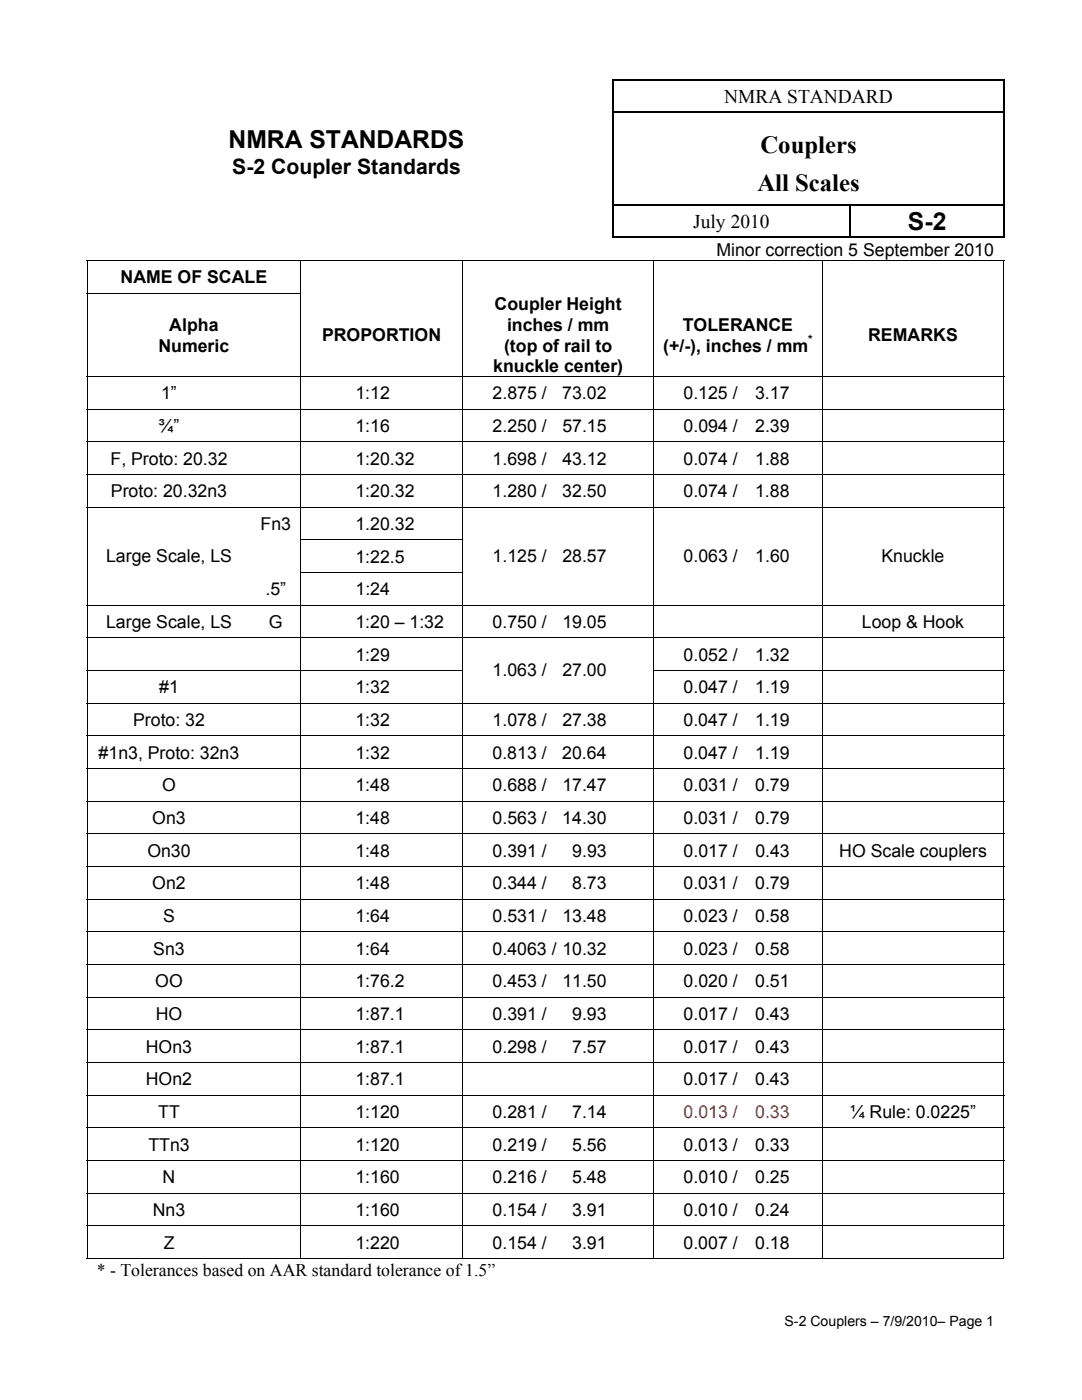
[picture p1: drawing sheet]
<svg xmlns="http://www.w3.org/2000/svg" width="216mm" height="279mm" viewBox="0 0 216 279" stroke-linecap="round" stroke-linejoin="round" font-family="sans-serif">
<defs><g id="words">
<g font-size="4.9">
<text x="45.6" y="29.6">NMRA STANDARDS</text>
<text x="151.7" y="30.5">Couplers</text>
<text x="151.1" y="38.2">All Scales</text>
<text x="181.2" y="46">S-2</text>
</g>
<text font-size="4.2" x="46.3" y="34.7">S-2 Coupler Standards</text>
<g font-size="3.9">
<text x="144.5" y="20.6">NMRA STANDARD</text>
<text x="138.3" y="45.5">July 2010</text>
</g>
<g font-size="3.5">
<text x="142.9" y="51.1">Minor correction 5 September 2010</text>
<text x="24.1" y="56.5">NAME OF SCALE</text>
<text x="98.7" y="61.9">Coupler Height</text>
<text x="31.6" y="70.2">Numeric</text>
<text x="33.8" y="66.1">Alpha</text>
<text x="64.3" y="68.1">PROPORTION</text>
<text x="100.6" y="70.2">(top of rail to</text>
<text x="101.2" y="66.1">inches / mm</text>
<text x="132.3" y="70.2">(+/-), inches / mm</text>
<text x="136.2" y="66.1">TOLERANCE</text>
<text x="173.2" y="68.1">REMARKS</text>
<text x="98.4" y="74.3">knuckle center)</text>
<text x="32.2" y="79.7">1”</text>
<text x="70.9" y="79.7">1:12</text>
<text x="98.3" y="79.7">2.875 /</text>
<text x="112.2" y="79.7">73.02</text>
<text x="136.4" y="79.7">0.125 /</text>
<text x="150.7" y="79.7">3.17</text>
<text x="31.7" y="86.2">¾”</text>
<text x="70.9" y="86.2">1:16</text>
<text x="98.3" y="86.2">2.250 /</text>
<text x="112.2" y="86.2">57.15</text>
<text x="136.4" y="86.2">0.094 /</text>
<text x="150.7" y="86.2">2.39</text>
<text x="22.1" y="92.7">F, Proto: 20.32</text>
<text x="70.9" y="92.7">1:20.32</text>
<text x="98.3" y="92.7">1.698 /</text>
<text x="112.2" y="92.7">43.12</text>
<text x="136.4" y="92.7">0.074 /</text>
<text x="150.7" y="92.7">1.88</text>
<text x="22.1" y="99.2">Proto: 20.32n3</text>
<text x="70.9" y="99.2">1:20.32</text>
<text x="98.3" y="99.2">1.280 /</text>
<text x="112.2" y="99.2">32.50</text>
<text x="136.4" y="99.2">0.074 /</text>
<text x="150.7" y="99.2">1.88</text>
<text x="52" y="105.7">Fn3</text>
<text x="70.9" y="105.7">1.20.32</text>
<text x="21.2" y="112.2">Large Scale, LS</text>
<text x="70.9" y="112.3">1:22.5</text>
<text x="98.3" y="112.2">1.125 /</text>
<text x="112.2" y="112.2">28.57</text>
<text x="136.4" y="112.2">0.063 /</text>
<text x="150.7" y="112.2">1.60</text>
<text x="175.9" y="112.2">Knuckle</text>
<text x="53" y="118.8">.5”</text>
<text x="70.9" y="118.8">1:24</text>
<text x="21.2" y="125.3">Large Scale, LS</text>
<text x="53.7" y="125.3">G</text>
<text x="70.9" y="125.3">1:20 – 1:32</text>
<text x="98.3" y="125.3">0.750 /</text>
<text x="112.2" y="125.3">19.05</text>
<text x="172" y="125.3">Loop &amp; Hook</text>
<text x="70.9" y="131.8">1:29</text>
<text x="136.4" y="131.8">0.052 /</text>
<text x="150.7" y="131.8">1.32</text>
<text x="98.3" y="135">1.063 /</text>
<text x="112.2" y="135">27.00</text>
<text x="31.8" y="138.3">#1</text>
<text x="70.9" y="138.3">1:32</text>
<text x="136.4" y="138.3">0.047 /</text>
<text x="150.7" y="138.3">1.19</text>
<text x="26.6" y="144.9">Proto: 32</text>
<text x="70.9" y="144.9">1:32</text>
<text x="98.3" y="144.9">1.078 /</text>
<text x="112.2" y="144.9">27.38</text>
<text x="136.4" y="144.9">0.047 /</text>
<text x="150.7" y="144.9">1.19</text>
<text x="19.7" y="151.4">#1n3, Proto: 32n3</text>
<text x="70.9" y="151.4">1:32</text>
<text x="98.3" y="151.4">0.813 /</text>
<text x="112.2" y="151.4">20.64</text>
<text x="136.4" y="151.4">0.047 /</text>
<text x="150.7" y="151.4">1.19</text>
<text x="32.4" y="157.9">O</text>
<text x="70.9" y="157.9">1:48</text>
<text x="98.3" y="157.9">0.688 /</text>
<text x="112.2" y="157.9">17.47</text>
<text x="136.4" y="157.9">0.031 /</text>
<text x="150.7" y="157.9">0.79</text>
<text x="30.4" y="164.4">On3</text>
<text x="70.9" y="164.4">1:48</text>
<text x="98.3" y="164.4">0.563 /</text>
<text x="112.2" y="164.4">14.30</text>
<text x="136.4" y="164.4">0.031 /</text>
<text x="150.7" y="164.4">0.79</text>
<text x="29.4" y="170.9">On30</text>
<text x="70.9" y="170.9">1:48</text>
<text x="98.3" y="170.9">0.391 /</text>
<text x="114.2" y="170.9">9.93</text>
<text x="136.4" y="170.9">0.017 /</text>
<text x="150.7" y="170.9">0.43</text>
<text x="167.5" y="170.9">HO Scale couplers</text>
<text x="30.4" y="177.5">On2</text>
<text x="70.9" y="177.5">1:48</text>
<text x="98.3" y="177.5">0.344 /</text>
<text x="114.2" y="177.5">8.73</text>
<text x="136.4" y="177.5">0.031 /</text>
<text x="150.7" y="177.5">0.79</text>
<text x="32.6" y="184">S</text>
<text x="70.9" y="184">1:64</text>
<text x="98.3" y="184">0.531 /</text>
<text x="112.2" y="184">13.48</text>
<text x="136.4" y="184">0.023 /</text>
<text x="150.7" y="184">0.58</text>
<text x="30.6" y="190.5">Sn3</text>
<text x="70.9" y="190.5">1:64</text>
<text x="98.3" y="190.5">0.4063 / 10.32</text>
<text x="136.4" y="190.5">0.023 /</text>
<text x="150.7" y="190.5">0.58</text>
<text x="31" y="197">OO</text>
<text x="70.9" y="197">1:76.2</text>
<text x="98.3" y="197">0.453 /</text>
<text x="112.2" y="197">11.50</text>
<text x="136.4" y="197">0.020 /</text>
<text x="150.7" y="197">0.51</text>
<text x="31.1" y="203.5">HO</text>
<text x="70.9" y="203.5">1:87.1</text>
<text x="98.3" y="203.5">0.391 /</text>
<text x="114.2" y="203.5">9.93</text>
<text x="136.4" y="203.5">0.017 /</text>
<text x="150.7" y="203.5">0.43</text>
<text x="29.1" y="210.1">HOn3</text>
<text x="70.9" y="210.1">1:87.1</text>
<text x="98.3" y="210.1">0.298 /</text>
<text x="114.2" y="210.1">7.57</text>
<text x="136.4" y="210.1">0.017 /</text>
<text x="150.7" y="210.1">0.43</text>
<text x="29.1" y="216.6">HOn2</text>
<text x="70.9" y="216.6">1:87.1</text>
<text x="136.4" y="216.6">0.017 /</text>
<text x="150.7" y="216.6">0.43</text>
<text x="31.6" y="223.1">TT</text>
<text x="70.9" y="223.1">1:120</text>
<text x="98.3" y="223.1">0.281 /</text>
<text x="114.2" y="223.1">7.14</text>
<text x="169.6" y="223.1">¼ Rule: 0.0225”</text>
<text x="29.6" y="229.6">TTn3</text>
<text x="70.9" y="229.6">1:120</text>
<text x="98.3" y="229.6">0.219 /</text>
<text x="114.2" y="229.6">5.56</text>
<text x="136.4" y="229.6">0.013 /</text>
<text x="150.7" y="229.6">0.33</text>
<text x="32.4" y="236.1">N</text>
<text x="70.9" y="236.1">1:160</text>
<text x="98.3" y="236.1">0.216 /</text>
<text x="114.2" y="236.1">5.48</text>
<text x="136.4" y="236.1">0.010 /</text>
<text x="150.7" y="236.1">0.25</text>
<text x="30.5" y="242.7">Nn3</text>
<text x="70.9" y="242.7">1:160</text>
<text x="98.3" y="242.7">0.154 /</text>
<text x="114.2" y="242.7">3.91</text>
<text x="136.4" y="242.7">0.010 /</text>
<text x="150.7" y="242.7">0.24</text>
<text x="32.7" y="249.2">Z</text>
<text x="70.9" y="249.2">1:220</text>
<text x="98.3" y="249.2">0.154 /</text>
<text x="114.2" y="249.2">3.91</text>
<text x="136.4" y="249.2">0.007 /</text>
<text x="150.7" y="249.2">0.18</text>
<text x="19.3" y="254.6">* - Tolerances based on AAR standard tolerance of 1.5”</text>
</g>
<g font-size="3.5" fill="#f00">
<text x="136.4" y="223.1">0.013 /</text>
<text x="150.7" y="223.1">0.33</text>
</g>
<text font-size="2.8" x="156.5" y="264.5">S-2 Couplers – 7/9/2010– Page 1</text>
<text font-size="2.3" x="161.3" y="68.4">*</text>
</g></defs>
<g fill="#000">
<path d="M122.2 15.9h.2v.3h-.2zM200.3 15.9h.2v.3h-.2zM122.2 22.2h.2v.3h-.2zM200.3 22.2h.2v.3h-.2zM17.3 51.9h.2v.1h-.2zM92.2 58.4h.2v.2h-.2zM122.2 40.9h.2v.2h-.2zM130.3 58.4h.2v.2h-.2zM164 58.4h.2v.2h-.2zM169.5 40.9h.2v.2h-.2zM200.2 51.9h.2v.1h-.2zM200.2 58.4h.2v.2h-.2z"/>
<path d="M200.3 40.9h.2v.2h-.2zM200.3 47.2h.2v.3h-.2zM17.3 107.7h.2v.1h-.2zM17.3 114.2h.2v.2h-.2zM130.3 107.7h.2v.1h-.2zM130.3 114.2h.2v.2h-.2zM164 107.7h.2v.1h-.2zM164 114.2h.2v.2h-.2zM200.2 107.7h.2v.1h-.2zM200.2 114.2h.2v.2h-.2zM130.3 133.8h.2v.1h-.2zM200.2 251.1h.2v.2h-.2z"/>
</g>
<g fill="none" stroke="#000" stroke-width=".2">
<path d="M17.3 52h183.1M17.3 58.5h42.8M17.4 52v6.4M17.4 58.6v16.5M60 52v6.4M60 58.6v16.5M92.3 52v6.4M92.3 58.6v16.5M130.4 52v6.4M130.4 58.6v16.5M164.1 52v6.4M164.1 58.6v16.5"/>
<path d="M200.3 52v6.4M200.3 58.6v16.5M17.3 75.2h183.1M17.4 75.2v6.4M60 75.2v6.4M92.3 75.2v6.4M130.4 75.2v6.4M164.1 75.2v6.4M200.3 75.2v6.4M17.3 81.7h183.1M17.3 88.2h183.1M17.3 94.7h183.1"/>
<path d="M17.4 81.8v6.3M17.4 88.3v6.3M17.4 94.8v6.4M60 81.8v6.3M60 88.3v6.3M60 94.8v6.4M92.3 81.8v6.3M92.3 88.3v6.3M92.3 94.8v6.4M130.4 81.8v6.3M130.4 88.3v6.3M130.4 94.8v6.4"/>
<path d="M164.1 81.8v6.3M164.1 88.3v6.3M164.1 94.8v6.4M200.3 81.8v6.3M200.3 88.3v6.3M200.3 94.8v6.4M17.3 101.2h183.1M17.4 101.3v6.4M17.4 107.8v6.4M17.4 114.4v6.3M59.9 107.8h32.5M59.9 114.3h32.5"/>
<path d="M60 101.3v6.4M60 107.8v6.4M60 114.4v6.3M92.3 101.3v6.4M92.3 107.8v6.4M92.3 114.4v6.3M130.4 101.3v6.4M130.4 107.8v6.4M130.4 114.4v6.3M164.1 101.3v6.4M164.1 107.8v6.4M164.1 114.4v6.3"/>
<path d="M200.3 101.3v6.4M200.3 107.8v6.4M200.3 114.4v6.3M17.3 120.8h183.1M17.3 127.3h183.1M17.3 133.8h75.1M17.4 120.9v6.3M17.4 127.4v6.4M17.4 133.9v6.4M60 120.9v6.3M60 127.4v6.4M60 133.9v6.4"/>
<path d="M92.3 120.9v6.3M92.3 127.4v6.4M92.3 133.9v6.4M130.4 120.9v6.3M130.4 127.4v6.4M130.4 133.9v6.4M130.5 133.8h69.9M164.1 120.9v6.3M164.1 127.4v6.4M164.1 133.9v6.4M200.3 120.9v6.3M200.3 127.4v6.4"/>
<path d="M200.3 133.9v6.4M17.3 140.4h183.1M17.3 146.9h183.1M17.3 153.4h183.1M17.3 159.9h183.1M17.4 140.4v6.4M17.4 147v6.3M17.4 153.5v6.3M17.4 160v6.3M60 140.4v6.4M60 147v6.3M60 153.5v6.3"/>
<path d="M60 160v6.3M92.3 140.4v6.4M92.3 147v6.3M92.3 153.5v6.3M92.3 160v6.3M130.4 140.4v6.4M130.4 147v6.3M130.4 153.5v6.3M130.4 160v6.3M164.1 140.4v6.4M164.1 147v6.3M164.1 153.5v6.3"/>
<path d="M164.1 160v6.3M200.3 140.4v6.4M200.3 147v6.3M200.3 153.5v6.3M200.3 160v6.3M17.3 166.4h183.1M17.3 173h183.1M17.3 179.5h183.1M17.4 166.5v6.4M17.4 173v6.4M17.4 179.6v6.3M60 166.5v6.4"/>
<path d="M60 173v6.4M60 179.6v6.3M92.3 166.5v6.4M92.3 173v6.4M92.3 179.6v6.3M130.4 166.5v6.4M130.4 173v6.4M130.4 179.6v6.3M164.1 166.5v6.4M164.1 173v6.4M164.1 179.6v6.3M200.3 166.5v6.4"/>
<path d="M200.3 173v6.4M200.3 179.6v6.3M17.3 186h183.1M17.3 192.5h183.1M17.3 199h183.1M17.4 186.1v6.3M17.4 192.6v6.3M17.4 199.1v6.4M60 186.1v6.3M60 192.6v6.3M60 199.1v6.4M92.3 186.1v6.3"/>
<path d="M92.3 192.6v6.3M92.3 199.1v6.4M130.4 186.1v6.3M130.4 192.6v6.3M130.4 199.1v6.4M164.1 186.1v6.3M164.1 192.6v6.3M164.1 199.1v6.4M200.3 186.1v6.3M200.3 192.6v6.3M200.3 199.1v6.4M17.3 205.5h183.1"/>
<path d="M17.3 212.1h183.1M17.3 218.6h183.1M17.4 205.6v6.4M17.4 212.2v6.3M17.4 218.7v6.3M60 205.6v6.4M60 212.2v6.3M60 218.7v6.3M92.3 205.6v6.4M92.3 212.2v6.3M92.3 218.7v6.3M130.4 205.6v6.4"/>
<path d="M130.4 212.2v6.3M130.4 218.7v6.3M164.1 205.6v6.4M164.1 212.2v6.3M164.1 218.7v6.3M200.3 205.6v6.4M200.3 212.2v6.3M200.3 218.7v6.3M17.3 225.1h183.1M17.3 231.6h183.1M17.3 238.1h183.1M17.4 225.2v6.3"/>
<path d="M17.4 231.7v6.4M17.4 238.2v6.4M60 225.2v6.3M60 231.7v6.4M60 238.2v6.4M92.3 225.2v6.3M92.3 231.7v6.4M92.3 238.2v6.4M130.4 225.2v6.3M130.4 231.7v6.4M130.4 238.2v6.4M164.1 225.2v6.3"/>
<path d="M164.1 231.7v6.4M164.1 238.2v6.4M200.3 225.2v6.3M200.3 231.7v6.4M200.3 238.2v6.4M17.3 244.7h183.1M17.3 251.2h42.6M17.4 244.8v6.5M60 244.8v6.5M60.1 251.2h32.1M92.3 244.8v6.5M92.4 251.2h37.9"/>
<path d="M130.4 244.8v6.5M130.5 251.2h33.5M164.1 244.8v6.5M164.2 251.2h36M200.3 244.8v6.5"/>
</g>
<g fill="none" stroke="#000" stroke-width=".25">
<path d="M122.3 16.2v6M122.4 16h77.9M200.4 16.2v6M122.3 22.5v18.4M122.4 22.4h77.9M200.4 22.5v18.4M122.2 47.3h47.3M122.3 41.1v6.4M122.4 41h47.1M169.6 41.1v6.4M169.7 41h30.6M169.7 47.3h30.6"/>
<path d="M200.4 41.1v6.4"/>
</g>
<use href="#words"/>
</svg>
